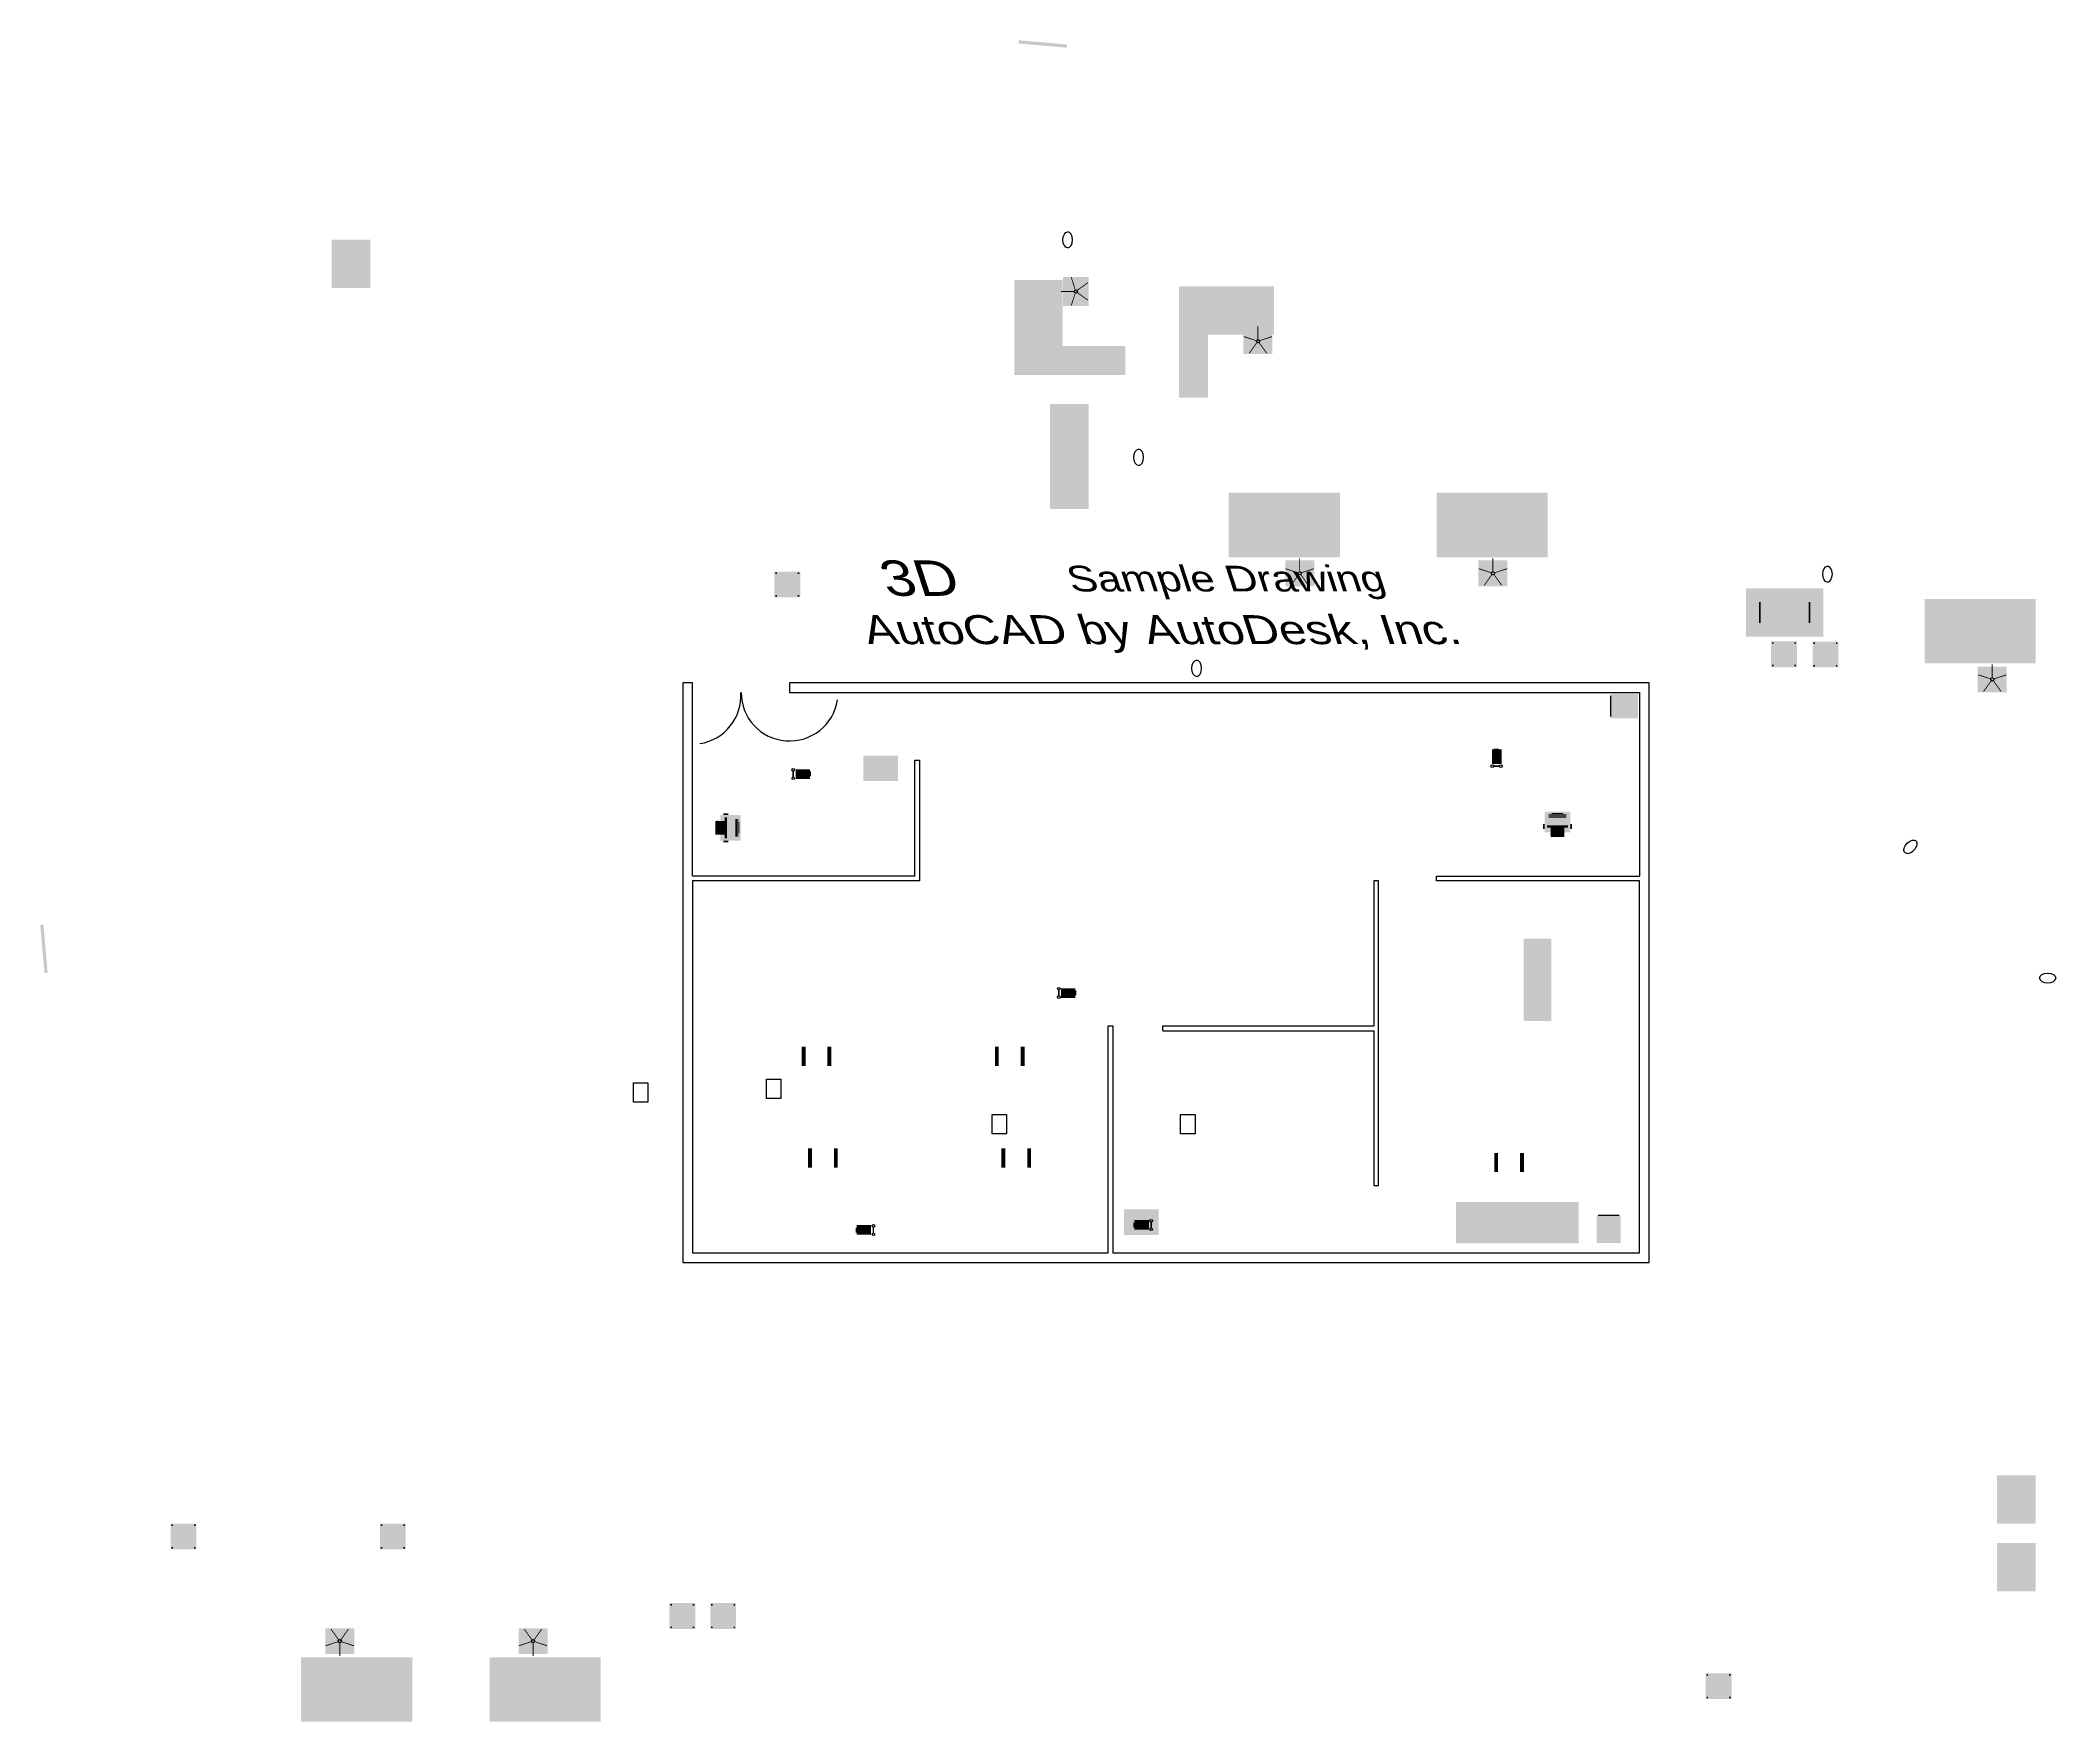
# Model space of a CAD drawing. Extents: x -2868 to 3612, y -588 to 3198.
# Drawn here: x -327 to 924, y -237 to 807 of the extents above; entities that cross this region are included whole.
import ezdxf
from ezdxf.enums import TextEntityAlignment as Align

# ---------------------------------------------------------------- set-up
doc = ezdxf.new("R2010")
doc.units = 0
doc.layers.get('0').update_dxf_attribs({"linetype": 'CONTINUOUS'})
for name, color, linetype in [('AUTOCAD', 4, 'CONTINUOUS'), ('BLUE', 5, 'CONTINUOUS'), ('CYAN', 4, 'CONTINUOUS'), ('GREEN', 3, 'CONTINUOUS'), ('MAGENTA', 6, 'CONTINUOUS'), ('RED', 1, 'CONTINUOUS'), ('WALL', 3, 'CONTINUOUS'), ('WHITE', 7, 'CONTINUOUS'), ('YELLOW', 2, 'CONTINUOUS')]:
    doc.layers.add(name, color=color, linetype=linetype)

# ---------------------------------------------------------------- blocks, each defined once
blk = doc.blocks.new('DOOR')
at = {"layer": 'WALL', "color": 0}
blk.add_solid([(106.5, 415.8), (136.5, 415.8), (106.5, 413.8), (136.5, 413.8)], dxfattribs=at)
blk = doc.blocks.new('XDESK')
at = {"color": 0}
for points in [[(291, 294, 29), (360, 294, 29), (291, 334, 29), (360, 334, 29)], [(310, 298), (295, 298), (310, 330), (295, 330)], [(356, 298), (341, 298), (356, 330), (341, 330)]]:
    blk.add_solid(points, dxfattribs=at)
blk = doc.blocks.new('SDESK')
at = {"color": 0}
for points in [[(288, 327, 29), (347, 327, 29), (288, 357, 29), (347, 357, 29)], [(347, 327), (332, 327), (347, 356), (332, 356)], [(306, 288, 26), (288, 288, 26), (306, 327, 26), (288, 327, 26)], [(288, 288), (288, 303), (306, 288), (306, 303)]]:
    blk.add_solid(points, dxfattribs=at)
for points in [[(347, 356), (347, 357), (289, 356), (288, 357)], [(289, 356), (288, 357), (289, 327), (288, 327)]]:
    blk.add_trace(points, dxfattribs=at)
blk = doc.blocks.new('CUBE')
at = {"color": 0}
blk.add_solid([(0, 0), (1, 0), (0, 1), (1, 1)], dxfattribs=at)
blk = doc.blocks.new('TABLE')
at = {"color": 0}
blk.add_solid([(330, 324, 29), (378, 324, 29), (330, 354, 29), (378, 354, 29)], dxfattribs=at)
for points in [[(338, 332.5), (339, 332.5), (338, 345.5), (339, 345.5)], [(370, 332.5), (369, 332.5), (370, 345.5), (369, 345.5)]]:
    blk.add_trace(points, dxfattribs=at)
blk = doc.blocks.new('FCHAIR')
at = {"color": 0}
for points in [[(372, 353.99999), (342, 353.99999), (372, 330), (342, 330)], [(372, 353.99999, 12), (342, 353.99999, 12), (372, 330, 12), (342, 330, 12)]]:
    blk.add_solid(points, dxfattribs=at)
for points in [[(342, 330, 15), (347, 335, 15), (342, 350, 15), (347, 350, 15)], [(372, 350, 15), (367, 350, 15), (372, 330, 15), (367, 335, 15)], [(372, 330, 15), (367, 335, 15), (342, 330, 15), (347, 335, 15)]]:
    blk.add_trace(points, dxfattribs=at)
blk = doc.blocks.new('SCHAIR')
at = {"color": 0}
blk.add_circle((309, 308, 2), 1, dxfattribs=at)
for points in [[(300, 300, 17), (318, 300, 17), (300, 316, 17), (318, 316, 17)], [(301, 300, 19.2), (317, 300, 19.2), (301, 302, 19.2), (317, 302, 19.2)]]:
    blk.add_solid(points, dxfattribs=at)
for points in [[(309.2, 317.3), (308.7, 317.3), (309.2, 316.3), (308.7, 316.3)], [(308.7, 309, 2), (309.2, 309, 2), (308.7, 317.2, 2), (309.2, 317.2, 2)], [(308, 308.1, 2), (308.2, 308.5, 2), (300.1, 310.6, 2), (300.3, 311.1, 2)], [(300.3, 311.1), (300.1, 310.6), (301.2, 310.8), (301.1, 310.3)], [(308.6, 307.1, 2), (308.2, 307.4, 2), (303.8, 300.4, 2), (303.4, 300.7, 2)], [(303.4, 300.7), (303.8, 300.4), (303.9, 301.5), (304.4, 301.2)], [(309.8, 307.4, 2), (309.4, 307.1, 2), (314.6, 300.7, 2), (314.2, 300.4, 2)], [(309.8, 308.5, 2), (310, 308.1, 2), (317.7, 311.1, 2), (317.9, 310.6, 2)], [(314.2, 300.4), (314.6, 300.7), (313.6, 301.2), (314.1, 301.5)], [(317.9, 310.6), (317.7, 311.1), (316.9, 310.3), (316.8, 310.8)]]:
    blk.add_trace(points, dxfattribs=at)
blk = doc.blocks.new('CHAIR')
at = {"color": 0}
for points in [[(342, 345.99999, 17), (358, 345.99999, 17), (342, 330, 17), (358, 330, 17)], [(343.5, 344.5), (342.5, 344.5), (343.5, 345.5), (342.5, 345.5)], [(356.5, 344.5), (357.5, 344.5), (356.5, 345.5), (357.5, 345.5)], [(342, 330, 19.25), (358, 330, 19.25), (342, 332, 19.25), (358, 332, 19.25)], [(343.5, 331.49999), (342.5, 331.49999), (343.5, 330.49999), (342.5, 330.49999)], [(356.5, 331.49999), (357.5, 331.49999), (356.5, 330.49999), (357.5, 330.49999)]]:
    blk.add_solid(points, dxfattribs=at)
blk = doc.blocks.new('XCHAIR')
at = {"color": 0}
for points in [[(1.4, 11.8, 19), (0.9, 11.8, 19), (1.4, 12.3, 19), (0.9, 12.3, 19)], [(16.6, 11.8, 19), (17.1, 11.8, 19), (16.6, 12.3, 19), (17.1, 12.3, 19)]]:
    blk.add_solid(points, dxfattribs=at)
for points in [[(-0.2, 2.1, 26), (2.2, 2.1, 26), (-0.2, 14, 26), (2.2, 14, 26)], [(15.8, 2.1, 26), (18.2, 2.1, 26), (15.8, 14, 26), (18.2, 14, 26)]]:
    blk.add_trace(points, dxfattribs=at)
blk.add_blockref('SCHAIR', (0, 0), dxfattribs=at)
blk = doc.blocks.new('SOFA')
at = {"color": 0}
for points in [[(324, 348), (389, 348), (324, 324), (389, 324)], [(324, 324, 12), (346, 324, 12), (324, 348, 12), (346, 348, 12)], [(324, 324, 12), (324, 348, 12), (346, 324, 12), (346, 348, 12)], [(346, 324, 12), (346, 348, 12), (367, 324, 12), (367, 348, 12)], [(367, 324, 12), (367, 348, 12), (389, 324, 12), (389, 348, 12)]]:
    blk.add_solid(points, dxfattribs=at)
for points in [[(329, 344, 15), (324, 344, 15), (329, 329, 15), (324, 324, 15)], [(384, 329, 15), (389, 324, 15), (384, 344, 15), (389, 344, 15)], [(329, 329, 15), (324, 324, 15), (384, 329, 15), (389, 324, 15)]]:
    blk.add_trace(points, dxfattribs=at)
blk = doc.blocks.new('FILECAB')
at = {"color": 0}
blk.add_line((14, 17.125), (1, 17.125), dxfattribs=at)
blk.add_line((14, 17.125), (1, 17.125), dxfattribs=at)
blk.add_line((14, 17.125), (1, 17.125), dxfattribs=at)
blk.add_line((14, 17.125), (1, 17.125), dxfattribs=at)
at = {"color": 0, "xscale": 15, "yscale": 17, "zscale": 60}
blk.add_blockref('CUBE', (0, 0), dxfattribs=at)
blk = doc.blocks.new('SEMICIRCLE')
at = {"color": 0}
blk.add_arc((0, 0.5), 0.5, 270, 90, dxfattribs=at)
blk = doc.blocks.new('TRASHCAN')
at = {"color": 0, "yscale": 10}
for xscale in [-6, 6]:
    blk.add_blockref('SEMICIRCLE', (157, 339), dxfattribs=dict(at, xscale=xscale))
blk = doc.blocks.new('TYPEWRIT')
at = {"layer": 'BLUE', "color": 0}
blk.add_line((4.75, 14.25), (13.25, 14.25), dxfattribs=at)
blk.add_trace([(2.5, 10, 3.062), (2.5, 8.5, 3.062), (15.5, 10, 3.062), (15.5, 8.5, 3.062)], dxfattribs=at)
at = {"layer": 'WHITE', "color": 0}
blk.add_solid([(4.75, 8.75, 3.25), (13.25, 8.75, 3.25), (4.75, 15.75, 3.25), (13.25, 15.75, 3.25)], dxfattribs=at)
at = {"color": 0, "xscale": 16}
for p, yscale, zscale in [((1, 3.75), 9, 3), ((1, 3), 0.75, 2.5), ((1, 2.25), 0.75, 2), ((1, 1.5), 0.75, 1.5)]:
    blk.add_blockref('CUBE', p, dxfattribs=dict(at, yscale=yscale, zscale=zscale))
at = {"color": 0, "xscale": 16, "yscale": 1.5}
blk.add_blockref('CUBE', (1, 0), dxfattribs=at)
at = {"layer": 'BLUE', "color": 0, "yscale": 3, "zscale": 3}
blk.add_blockref('CUBE', (0, 7.75, 1), dxfattribs=at)
at = {"layer": 'BLUE', "color": 0, "xscale": -1, "yscale": 3, "zscale": 3}
blk.add_blockref('CUBE', (18, 7.75, 1), dxfattribs=at)
at = {"layer": 'WHITE', "color": 0, "yscale": 0.5, "zscale": 0.5}
for p, xscale in [((3.5, 3.125, 2.625), 11), ((3.5, 2.375, 2.125), 11), ((3.5, 1.625, 1.625), 11), ((5.5, 0.875, 1.125), 7)]:
    blk.add_blockref('CUBE', p, dxfattribs=dict(at, xscale=xscale))
at = {"layer": 'BLUE', "color": 0}
blk.add_text('AutoDesk, Inc.', height=0.3125, dxfattribs=at).set_placement((5.75, 15, 3.25))
blk = doc.blocks.new('INBOX')
at = {"layer": 'WHITE', "color": 0}
for p, q in [((132, 64), (132, 76)), ((132, 76), (141, 76)), ((141, 76), (141, 64)), ((141, 64), (132, 64))]:
    blk.add_line(p, q, dxfattribs=at)
blk = doc.blocks.new('*R')
at = {"color": 0}
blk.add_line((6.5, 3.125), (9, 3.125), dxfattribs=at)
blk.add_solid([(2.125, 2.8125, 2.3), (2.625, 2.8125, 2.3), (2.125, 3.3125, 2.3), (2.625, 3.3125, 2.3)], dxfattribs=at)
blk = doc.blocks.new('PHONE')
at = {"color": 0}
for centre in [(-0.4, 6.7, 0.8), (-0.4, 1.4, 0.8)]:
    blk.add_circle(centre, 0.833, dxfattribs=at)
for points in [[(-0.9, 2.1, 1.5), (0.1, 2.1, 1.5), (-0.9, 6.1, 1.5), (0.1, 6.1, 1.5)], [(1, 1, 0.2), (10, 1, 0.2), (1, 7, 0.2), (10, 7, 0.2)]]:
    blk.add_solid(points, dxfattribs=at)
at = {"layer": 'AUTOCAD', "color": 0, "row_count": 4, "column_spacing": 0.75}
for column_count, row_spacing in [(3, 0.75), (1, 0.6875)]:
    blk.add_blockref('*R', (0, 0), dxfattribs=dict(at, column_count=column_count, row_spacing=row_spacing))
at = {"color": 0}
for s, p in [('1 ', (2.4, 5.2, 2.5)), ('4', (2.4, 4.4, 2.5)), ('7', (2.4, 3.7, 2.5)), ('*', (2.4, 2.9, 2.5)), ('2', (3.1, 5.2, 2.5)), ('5', (3.1, 4.4, 2.5)), ('8', (3.1, 3.7, 2.5)), ('0', (3.1, 2.9, 2.5)), ('3', (3.9, 5.2, 2.5)), ('6', (3.9, 4.4, 2.5)), ('9', (3.9, 3.7, 2.5)), ('#', (3.9, 2.9, 2.5))]:
    blk.add_text(s, height=0.25, dxfattribs=at).set_placement(p, align=Align.CENTER)
blk.add_text('Ext.', height=0.25, dxfattribs=at).set_placement((2.3, 2.2, 2.3))
blk.add_attdef('EXT', text='', height=0.25, dxfattribs=at).set_placement((4, 2.2, 2.3), align=Align.RIGHT)

msp = doc.modelspace()

# ---------------------------------------------------------------- linework, layer by layer
at = {"layer": 'GREEN', "color": 0}
for centre, start, end in [((78, 400), 278.8141, 3.8141), ((138.3, 402), 180, 351.1859)]:
    msp.add_arc(centre, 30.1, start, end, dxfattribs=at)
at = {"layer": 'WALL', "color": 0}
for p, q in [((72, 408), (72, 48)), ((78, 408), (72, 408)), ((78, 288), (78, 408)), ((672, 408), (138.3, 408)), ((138.3, 408), (138.3, 402)), ((138.3, 402), (666, 402)), ((666, 402), (666, 288)), ((672, 48), (672, 408)), ((216, 288), (216, 360)), ((216, 360), (219, 360)), ((219, 360), (219, 285)), ((216, 288), (78, 288)), ((540, 285), (540, 288)), ((540, 288), (666, 288)), ((78, 285), (78, 54)), ((219, 285), (78, 285)), ((504, 285), (501, 285)), ((501, 285), (501, 195)), ((504, 96), (504, 285)), ((666, 285), (540, 285)), ((666, 54), (666, 285)), ((336, 54), (336, 195)), ((336, 195), (339, 195)), ((339, 195), (339, 54)), ((370, 192), (370, 195)), ((370, 195), (501, 195)), ((370, 192), (501, 192)), ((501, 192), (501, 96)), ((501, 96), (504, 96)), ((78, 54), (336, 54)), ((339, 54), (666, 54)), ((72, 48), (672, 48))]:
    msp.add_line(p, q, dxfattribs=at)

# ---------------------------------------------------------------- block references
at = {"color": 0, "rotation": 355}
msp.add_blockref('DOOR', (138.3, 402), dxfattribs=at)
at = {"color": 0, "yscale": -1, "rotation": 275}
msp.add_blockref('DOOR', (78, 400), dxfattribs=at)
at = {"layer": 'BLUE', "color": 0}
for name, p, rotation in [('SOFA', (648, 192), 89.99999999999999), ('FCHAIR', (558, 258), 269.9999999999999), ('FCHAIR', (558, 216), 269.9999999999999)]:
    msp.add_blockref(name, p, dxfattribs=dict(at, rotation=rotation))
for name, p in [('TRASHCAN', (625.7, 131.5)), ('XCHAIR', (576, 102.1)), ('FILECAB', (639.3, 60.2))]:
    msp.add_blockref(name, p, dxfattribs=at)
at = {"layer": 'CYAN', "color": 0}
for name, p, rotation in [('CHAIR', (474.9, 119), 90), ('TRASHCAN', (480, 174), 315), ('CHAIR', (421.7, 166.6), 179.9999999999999), ('CHAIR', (447, 166.6), 179.9999999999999), ('CHAIR', (377.1, 135.1), 270)]:
    msp.add_blockref(name, p, dxfattribs=dict(at, rotation=rotation))
for p in [(405.7, 87.7), (431.4, 87.6)]:
    msp.add_blockref('CHAIR', p, dxfattribs=at)
ref = msp.add_blockref('PHONE', (362.4, 75.4, 22), dxfattribs=dict(at, rotation=180))
ref.add_attrib('EXT', '30', dxfattribs={"layer": '0', "color": 0, "height": 0.25, "rotation": 180}).set_placement((359.4, 74.2, 24.3), align=Align.RIGHT)
at = {"layer": 'MAGENTA', "color": 0}
for name, p, rotation in [('SDESK', (634.8, 311.1), 90), ('SCHAIR', (624, 342), 89.99999999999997), ('FILECAB', (665, 386), 90), ('TRASHCAN', (575.4, 381.7), 270)]:
    msp.add_blockref(name, p, dxfattribs=dict(at, rotation=rotation))
at = {"layer": 'RED', "color": 0, "rotation": 89.99999999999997}
for name, p in [('FCHAIR', (208, 311.1)), ('TYPEWRIT', (108, 309))]:
    msp.add_blockref(name, p, dxfattribs=at)
at = {"layer": 'RED', "color": 0}
for name, p in [('SDESK', (92, 297.1)), ('SCHAIR', (120.1, 312.1))]:
    msp.add_blockref(name, p, dxfattribs=at)
at = {"layer": 'RED', "color": 0, "xscale": 21.60333886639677, "yscale": 15.81781376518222, "zscale": 22}
msp.add_blockref('CUBE', (184, 347), dxfattribs=at)
at = {"layer": 'RED', "color": 0}
ref = msp.add_blockref('PHONE', (305.8, 211.4, 30), dxfattribs=at)
ref.add_attrib('EXT', '27', dxfattribs={"layer": '0', "color": 0, "height": 0.25}).set_placement((308.8, 212.6, 32.3), align=Align.RIGHT)
at = {"layer": 'WHITE', "color": 0}
for name, p in [('TRASHCAN', (154, 339)), ('TRASHCAN', (198, 204)), ('XDESK', (120, 192)), ('XDESK', (249, 192)), ('TABLE', (402.1, 112.7)), ('XDESK', (552, 126)), ('TRASHCAN', (234, 73)), ('INBOX', (132, 64)), ('INBOX', (249, 64))]:
    msp.add_blockref(name, p, dxfattribs=at)
ref = msp.add_blockref('PHONE', (581.3, 356.6, 30), dxfattribs=dict(at, rotation=90))
ref.add_attrib('EXT', '76', dxfattribs={"layer": '0', "color": 0, "height": 0.25, "rotation": 90}).set_placement((580.1, 359.6, 32.3), align=Align.RIGHT)
ref = msp.add_blockref('PHONE', (141, 347.3, 30), dxfattribs=at)
ref.add_attrib('EXT', '0', dxfattribs={"layer": '0', "color": 0, "height": 0.25}).set_placement((144, 348.5, 32.3), align=Align.RIGHT)
for name, p, rotation in [('TYPEWRIT', (624, 328), 179.9999999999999), ('INBOX', (182.3, 223.6), 180), ('INBOX', (264.9, 226), 180), ('XDESK', (195, 97), 179.9999), ('XDESK', (312, 97), 179.9999)]:
    msp.add_blockref(name, p, dxfattribs=dict(at, rotation=rotation))
for p, xscale, yscale, zscale in [((594, 198), 17.27125506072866, 51.13360323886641, 24), ((345.9, 65.2), 21.60333886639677, 15.81781376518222, 22), ((552, 60), 76.27530364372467, 25.55465587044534, 30)]:
    msp.add_blockref('CUBE', p, dxfattribs=dict(at, xscale=xscale, yscale=yscale, zscale=zscale))
at = {"layer": 'YELLOW', "color": 0}
for p in [(146, 168), (266, 168)]:
    msp.add_blockref('XCHAIR', p, dxfattribs=at)
for name, p, rotation in [('XCHAIR', (168, 121), 179.9999999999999), ('XCHAIR', (288, 121), 180), ('CHAIR', (112, 216), 179.9999999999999), ('CHAIR', (242, 216), 180)]:
    msp.add_blockref(name, p, dxfattribs=dict(at, rotation=rotation))
ref = msp.add_blockref('PHONE', (189.9, 72.3, 30), dxfattribs=dict(at, rotation=180))
ref.add_attrib('EXT', '29', dxfattribs={"layer": '0', "color": 0, "height": 0.25, "rotation": 180}).set_placement((186.9, 71.2, 32.3), align=Align.RIGHT)

# ---------------------------------------------------------------- texts
at = {"layer": 'AUTOCAD', "color": 0, "oblique": -18, "width": 1.25}
msp.add_text('3D', height=22, dxfattribs=at).set_placement((246, 462), align=Align.RIGHT)
for s, height, p in [('Sample Drawing', 16, (411.8, 464.7)), ('AutoCAD by AutoDesk, Inc.', 18, (372, 432))]:
    msp.add_text(s, height=height, dxfattribs=at).set_placement(p, align=Align.CENTER)

doc.saveas('drawing.dxf')
